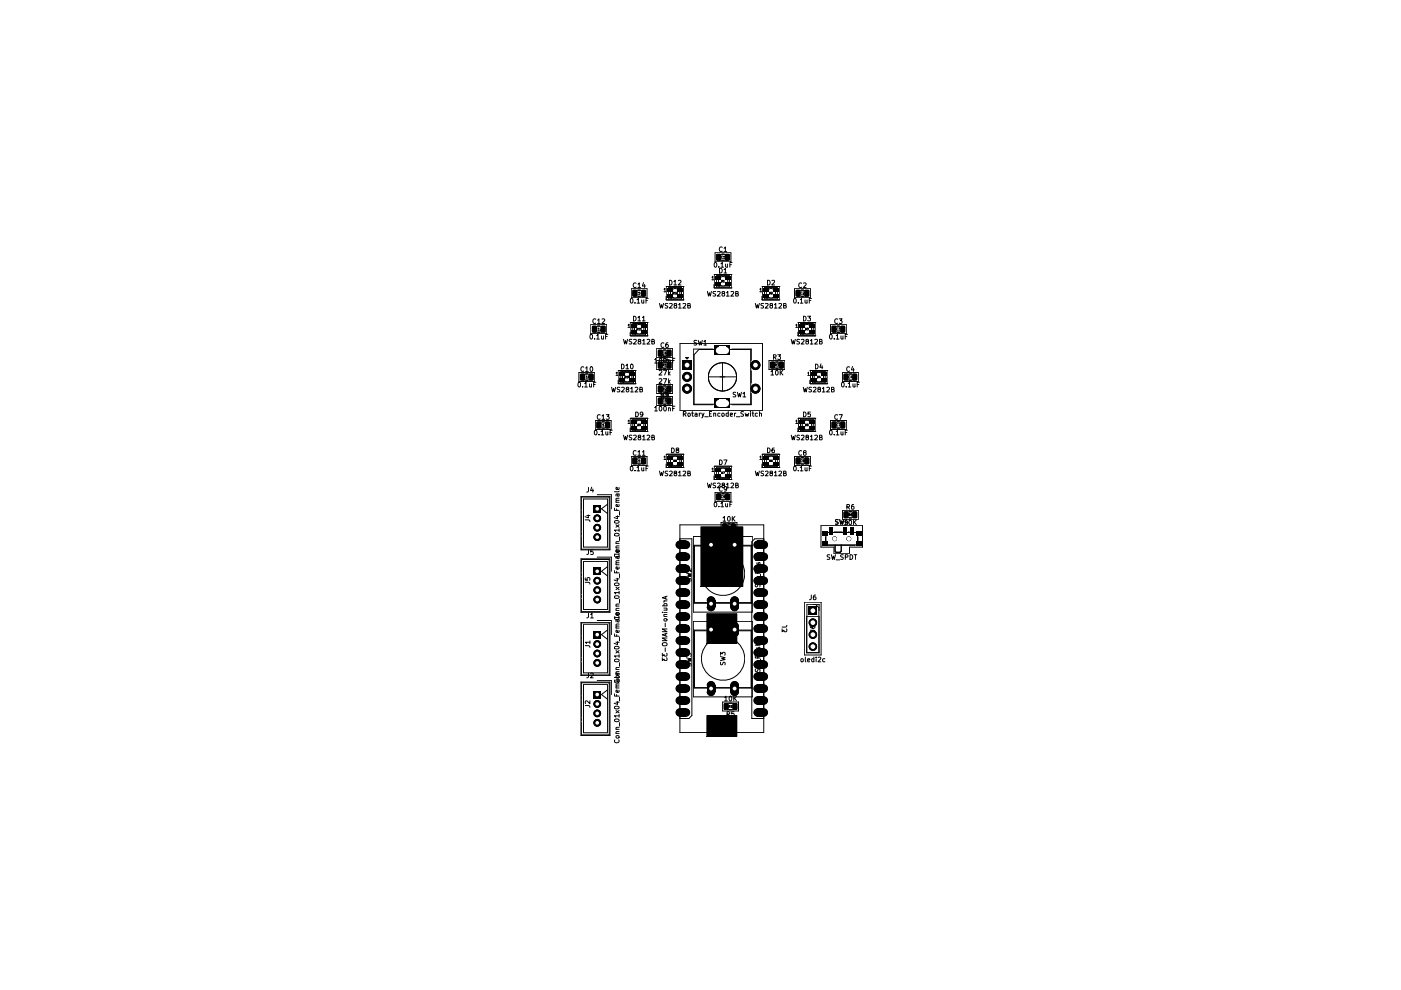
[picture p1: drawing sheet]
<svg xmlns="http://www.w3.org/2000/svg" width="297mm" height="210mm" viewBox="0 0 297 210" stroke-linecap="round" stroke-linejoin="round" font-family="sans-serif">
<g fill="#000">
<path d="M151.7 58.6h1.1v.7h-1.1zM151.7 59.9h1.1v.7h-1.1zM151.8 58.7h1v.6h-1zM151.8 60h1v.6h-1zM151.9 53.9h.9v1.2l-.1 .1h-.8zM151.9 53.8h.8l.2 .1-.1 1.4-.9-.1zM153.7 58.6h1.1v.7h-1.1zM153.7 59.9h1.1v.7h-1.1zM153.8 58.7h1v.6h-1zM153.8 60h1v.6h-1zM153.8 53.9h.9v1.2l-.1 .1h-.8zM153.8 53.8h.7l.2 .1v1.4l-1-.1v-1.2z"/>
<path d="M123 79.4h.9v1.2l-.9-.1zM123.1 79.2h.7l.2 .1v1.2l-.1 .2h-.7l-.2-.1-.1-1.1zM124.9 79.4h.9v1.2l-.9-.1zM124.9 79.2l.9 .1 .1 1.2-.1 .2-.9-.1-.1-1.2zM125.6 69.1l.9 .1v1.1l-.1 .2-.8-.1zM125.5 69.1l.8-.1 .2 .2 .1 1.1-.2 .2h-.7l-.2-.1zM127.5 69.1l.8 .1 .1 1-.2 .3-.8-.1zM127.4 69.1h1v1.2l-.1 .2-.9-.1zM131.4 79h1.1v.7h-1.1zM131.5 79h1v.6h-1zM133.4 79h1.1v.7h-1.1zM133.5 79h1v.6h-1z"/>
<path d="M134 68.8h1.1v.7h-1.1zM134 70.1h1.1v.7h-1.1zM134 70.1h1v.6h-1zM134 68.8h1v.6h-1zM134.1 61.6h.9l.1 1.1-.2 .1h-.8zM134.1 61.5l.8-.1 .2 .1-.1 1.4-.9-.1zM136 68.8h1.1v.7h-1.1zM136 70.1h1.1v.7h-1.1zM136 68.8h1v.6h-1zM136 70.1h1v.6h-1zM136 61.6h.9v1.1l-.1 .1h-.8zM136 61.5l.7-.1 .2 .1v1.4l-1-.1v-1.1z"/>
<path d="M139.5 74.3h.9v1.2h-.9zM139.5 76.8h.9v1.2h-.9zM139.6 74.2l.7-.1 .2 .1v1.2l-.1 .2h-.7l-.2-.1-.1-1.1zM139.5 76.8l.8-.1 .2 .1v1.1l-.1 .2-.7 .1-.2-.2zM141.6 62.5h1.1v.7h-1.1zM141.6 61.2h1.1v.7h-1.1zM141.6 61.2h1v.6h-1zM141.6 62.5h1v.6h-1zM141.4 74.3h.9v1.2h-.9zM141.4 76.8h.9v1.2h-.9zM141.4 76.8h.9l.1 1.1-.1 .2h-.9zM141.4 74.2h.9l.1 1.2-.1 .2-.9-.1-.1-1.2z"/>
<path d="M143.6 62.5h1.1v.7h-1.1zM143.6 61.2h1.1v.7h-1.1zM143.6 62.5h1v.6h-1zM143.6 61.2h1v.6h-1zM144.6 76.4h2.1v2.1h-2.1zM144.7 76.4h2v2h-2zM151.5 73.3h3.3v2.1h-3.3zM151.6 73.3h3.2v2h-3.2zM161.9 61.2h1.1v.7h-1.1zM161.9 62.5h1.1v.7h-1.1zM162 61.2h.9v.6h-.9zM162 62.5h.9v.6h-.9z"/>
<path d="M163.9 62.5h1.1v.7h-1.1zM163.9 61.2h1.1v.7h-1.1zM164 61.2h.9v.6h-.9zM164 62.5h.9v.6h-.9zM163.4 76.8h.8l.1 1.1-.2 .2-.7-.1zM163.3 76.7h.8l.2 .1-.1 1.3-.9-.1zM165.2 76.8h.9v1.1l-.1 .2-.8-.1zM165.2 76.8l.2-.1 .8 .1-.1 1.3-.9-.1zM168.7 61.6h.9v1.2h-.9zM168.8 61.5l.7-.1 .2 .1v1.2l-.1 .2h-.7l-.2-.1v-1.1zM169.5 68.8h1.1v.7h-1.1zM169.5 70.1h1.1v.7h-1.1z"/>
<path d="M169.6 68.8h1v.6h-1zM169.6 70.1h1v.6h-1zM170.6 61.6h.9v1.2h-.9zM170.7 61.5h.9v1.2l-.1 .2-.9-.1-.1-1.2zM171.5 68.8h1.1v.7h-1.1zM171.5 70.1h1.1v.7h-1.1zM171.6 68.8h1v.6h-1zM171.6 70.1h1v.6h-1zM172.1 79h1.1v.7h-1.1zM172.1 79h1v.6h-1zM174.1 79h1.1v.7h-1.1zM174.1 79h1v.6h-1z"/>
<path d="M176.4 69.1l.9 .1v1.1l-.1 .2-.8-.1zM176.3 69.1l.8-.1 .2 .2 .1 1.1-.2 .2h-.7l-.2-.1zM178.3 69.1l.8 .1 .1 1-.2 .3-.8-.1zM178.2 69.1h1v1.2l-.1 .2-.9-.1zM178.9 79.4h.9v1.2l-.9-.1zM178.9 79.3l.7-.1 .2 .1 .1 1.2-.1 .2h-.8l-.2-.1zM180.8 79.3l.9 .1v1l-.1 .2-.8-.1zM180.8 79.2l.9 .1 .1 1.2-.2 .2-.9-.1v-1.2zM126.5 89.5h.9v1.1l-.1 .2-.8-.1zM126.5 89.4h.8l.2 .1-.1 1.3-.9-.1zM128.4 89.5h.9v1.1l-.1 .2-.8-.1zM128.3 89.5l.2-.1 .8 .1v1.3l-1-.1z"/>
<path d="M131.4 80.2h1.1v.8h-1.1zM131.5 80.3h1v.6h-1zM133.4 80.2h1.1v.8h-1.1zM133.5 80.3h1v.6h-1zM134 90.4h1.1v.7h-1.1zM134 89.1h1.1v.7h-1.1zM134 90.5h1v.6h-1zM134 89.2h1v.6h-1zM134.1 97.1h.9l.1 1.1-.2 .2-.8-.1zM134.1 97.1l.8-.1 .2 .1-.1 1.3h-.9zM136 90.4h1.1v.7h-1.1zM136 89.1h1.1v.7h-1.1z"/>
<path d="M136 89.2h1v.6h-1zM136 90.5h1v.6h-1zM136 97.1h.9v1.1l-.1 .2-.8-.1zM135.9 97.1l.3-.1 .7 .1v1.3h-1zM139.5 81.8l.8-.1 .2 .2v1.1l-.1 .2h-.7l-.2-.1zM139.6 81.8l.8 .1 .1 1.1-.2 .2-.8-.1zM139.5 84.4h.9v1.3l-.9-.1zM139.5 84.4l.8-.1 .2 .1v1.2l-.1 .1-.7 .1-.2-.2zM141.4 81.8h.9l.1 1.2-.1 .2-.9-.1zM141.6 98h1.1v.7h-1.1zM141.6 96.7h1.1v.7h-1.1zM141.5 81.8l.8 .1 .1 1-.2 .3-.8-.1z"/>
<path d="M141.6 98.1h1v.6h-1zM141.6 96.8h1v.6h-1zM141.4 84.4h.9v1.3l-.9-.1zM141.4 84.4h.9l.1 1.2-.1 .1h-.9zM143.6 98h1.1v.7h-1.1zM143.6 96.7h1.1v.7h-1.1zM143.6 98.1h1v.6h-1zM143.6 96.8h1v.6h-1zM151.5 84.5h3.3v2.1h-3.3zM151.6 84.5h3.2v2h-3.2zM151.7 99.3h1.1v.7h-1.1zM151.8 99.3h1v.6h-1z"/>
<path d="M153.7 99.3h1.1v.7h-1.1zM153.8 99.3h1v.6h-1zM161.9 96.7h1.1v.7h-1.1zM161.9 98h1.1v.7h-1.1zM162 96.8h.9v.6h-.9zM162 98.1h.9v.6h-.9zM163.9 96.7h1.1v.7h-1.1zM163.9 98h1.1v.7h-1.1zM164 96.8h.9v.6h-.9zM164 98.1h.9v.6h-.9zM168.7 97.1h.9v1.3l-.9-.1zM168.7 97.1l.8-.1 .2 .1v1.2l-.1 .1-.7 .1-.2-.2z"/>
<path d="M169.5 89.1h1.1v.7h-1.1zM169.5 90.4h1.1v.7h-1.1zM169.6 89.2h1v.6h-1zM169.6 90.5h1v.6h-1zM170.6 97.1h.9v1.3l-.9-.1zM170.6 97.1h1v1.2l-.1 .1h-.9zM171.5 89.1h1.1v.7h-1.1zM171.5 90.4h1.1v.7h-1.1zM171.6 89.2h1v.6h-1zM171.6 90.5h1v.6h-1zM172.1 80.2h1.1v.8h-1.1zM172.1 80.3h1v.6h-1z"/>
<path d="M174.1 80.2h1.1v.8h-1.1zM174.1 80.3h1v.6h-1zM176.4 89.5h.9l-.1 1.2h-.8zM176.3 89.5l.8-.1 .2 .1 .1 1.1-.2 .2-.7 .1-.2-.2zM178.2 89.5h.9v1.2h-.9zM178.2 89.5h1v1.1l-.1 .2h-.9zM125.8 107.1h1.6v1.6h-1.6zM125.9 107.1h1.5v1.5h-1.5zM144.1 119.7h1.3v1.8h-1.3zM143.5 117.4l.6-.3v1.8a.9 .9 0 0 1-.8-.5 .9 .9 0 0 1 .2-1zM144.1 117.1h1.3v1.8h-1.3zM143.5 114.9l.6-.3v1.8a.9 .9 0 0 1-.8-.5 .9 .9 0 0 1 .2-1z"/>
<path d="M144.1 114.6h1.3v1.8h-1.3zM144.1 119.7h1.3v1.7h-1.3zM143.5 117.4l.6-.2v1.7a.85 .85 0 0 1-.8-.5 .85 .85 0 0 1 .2-1zM144.1 117.2h1.3v1.7h-1.3zM143.5 114.9l.6-.2v1.7a.85 .85 0 0 1-.8-.6 .85 .85 0 0 1 .2-.9zM144.1 114.7h1.3v1.7h-1.3zM145.4 117.1a.9 .9 0 0 1 .9 .9 .9 .9 0 0 1-.9 .9zM145.4 114.6a.9 .9 0 0 1 .9 .9 .9 .9 0 0 1-.9 .9zM145.4 117.2a.85 .85 0 0 1 .9 .8 .85 .85 0 0 1-.9 .9zM145.4 114.7a.85 .85 0 0 1 .9 .8 .85 .85 0 0 1-.9 .9zM149.8 114.9h1.9v1.3h-1.9zM149.9 114.9h1.7v1.3h-1.7z"/>
<path d="M149.8 116.2h1.9a.91 .91 0 0 1-.9 .9 .91 .91 0 0 1-1-.9zM150.1 114.2a.91 .91 0 0 1 1-.2 .91 .91 0 0 1 .6 .9h-1.9zM149.9 116.2h1.7a.86 .86 0 0 1-.8 .8 .86 .86 0 0 1-.9-.8zM150.1 114.2a.86 .86 0 0 1 1-.1 .86 .86 0 0 1 .5 .8h-1.7zM151.7 100.6h1.1v.7h-1.1zM151.8 100.6h1v.6h-1zM151.9 104.7h.9v1.2l-.1 .1h-.8zM151.9 104.7l.8-.1 .2 .1-.1 1.4-.9-.1zM153.2 111l.7-.1 .2 .2-.1 1.3-.9-.1zM153.2 111.1h.9v1.1l-.1 .2-.8-.1zM153.7 100.6h1.1v.7h-1.1zM153.8 100.6h1v.6h-1z"/>
<path d="M153.8 104.7h.9v1.2l-.1 .1h-.8zM153.7 104.7l.2-.1 .8 .1v1.4l-1-.1zM154.8 114.9h1.9v1.3h-1.9zM154.9 114.9h1.7v1.3h-1.7zM155.1 111l.7-.1 .2 .2-.1 1.3-.9-.1v-1.1zM155.1 111.1h.8l.1 1.1-.1 .2-.8-.1zM154.8 116.2h1.9a.91 .91 0 0 1-.9 .9 .91 .91 0 0 1-1-.9zM155.1 114.2a.91 .91 0 0 1 1-.2 .91 .91 0 0 1 .6 .9h-1.9zM154.9 116.2h1.7a.86 .86 0 0 1-.8 .8 .86 .86 0 0 1-.9-.8zM155.1 114.2a.86 .86 0 0 1 1-.1 .86 .86 0 0 1 .5 .8h-1.7zM160 117.4l.6-.3v1.8a.9 .9 0 0 1-.8-.5 .9 .9 0 0 1 .2-1zM160 114.9l.6-.3v1.8a.9 .9 0 0 1-.8-.5 .9 .9 0 0 1 .2-1z"/>
<path d="M160 117.4l.6-.2v1.7a.85 .85 0 0 1-.7-.5 .85 .85 0 0 1 .1-1zM160 114.9l.6-.2v1.7a.85 .85 0 0 1-.7-.6 .85 .85 0 0 1 .1-.9zM161.9 117.1a.9 .9 0 0 1 .9 .9 .9 .9 0 0 1-.9 .9zM160.6 117.1h1.3v1.8h-1.3zM161.9 114.6a.9 .9 0 0 1 .9 .9 .9 .9 0 0 1-.9 .9zM160.6 114.6h1.3v1.8h-1.3zM161.9 117.2a.85 .85 0 0 1 .9 .8 .85 .85 0 0 1-.9 .9zM160.6 117.2h1.3v1.7h-1.3zM161.9 114.7a.85 .85 0 0 1 .9 .8 .85 .85 0 0 1-.9 .9zM160.6 114.7h1.3v1.7h-1.3zM174.3 114.9h1.1v.9h-1.1zM174.3 112.7h1.1v.9h-1.1z"/>
<path d="M174.3 114.9h1v.8h-1zM174.3 112.7h1v.8h-1zM175.8 111.7h.8v1.6h-.8zM175.9 111.7h.7v1.5h-.7zM178.8 111.7h.8v1.6h-.8zM178.9 111.7h.7v1.5h-.7zM178.9 108.6h.9v1.2l-.9-.1zM178.9 108.5l.7-.1 .2 .1 .1 1.2-.1 .2h-.8l-.2-.1zM180.3 111.7h.8v1.6h-.8zM180.4 111.7h.7v1.5h-.7zM180.8 108.5l.9 .1v1l-.1 .2-.8-.1zM180.7 108.5h1l.1 1.2-.2 .2-.9-.1z"/>
<path d="M181.6 114.9h1.1v.9h-1.1zM181.6 112.7h1.1v.9h-1.1zM181.6 114.9h1v.8h-1zM181.6 112.7h1v.8h-1zM125.8 133.7h1.6v1.7h-1.6zM125.8 120.3h1.6v1.6h-1.6zM125.9 133.8h1.5v1.5h-1.5zM125.9 120.4h1.5v1.5h-1.5zM143.5 135.2l.6-.3v1.8a.9 .9 0 0 1-.8-.5 .9 .9 0 0 1 .2-1zM144.1 134.9h1.3v1.8h-1.3zM143.5 137.7l.6-.2v1.8a.9 .9 0 0 1-.8-.6 .9 .9 0 0 1 .2-1zM144.1 137.5h1.3v1.8h-1.3z"/>
<path d="M143.5 127.6l.6-.3v1.8a.9 .9 0 0 1-.8-.5 .9 .9 0 0 1 .2-1zM144.1 127.3h1.3v1.8h-1.3zM143.5 130.1l.6-.3v1.8a.9 .9 0 0 1-.8-.5 .9 .9 0 0 1 .2-1zM144.1 129.8h1.3v1.8h-1.3zM143.5 132.6l.6-.2v1.8a.9 .9 0 0 1-.8-.6 .9 .9 0 0 1 .2-1zM144.1 132.4h1.3v1.8h-1.3zM143.5 119.9l.6-.2v1.8a.9 .9 0 0 1-.8-.6 .9 .9 0 0 1 .2-1zM143.5 122.5l.6-.3v1.8a.9 .9 0 0 1-.8-.5 .9 .9 0 0 1 .2-1zM144.1 122.2h1.3v1.8h-1.3zM143.5 125l.6-.2v1.8a.9 .9 0 0 1-.8-.6 .9 .9 0 0 1 .2-1zM144.1 124.8h1.3v1.8h-1.3zM143.5 135.2l.6-.2v1.7a.85 .85 0 0 1-.8-.5 .85 .85 0 0 1 .2-1z"/>
<path d="M144.1 135h1.3v1.7h-1.3zM143.5 137.8l.6-.3v1.7a.85 .85 0 0 1-.8-.5 .85 .85 0 0 1 .2-.9zM144.1 137.5h1.3v1.7h-1.3zM143.5 125.1l.6-.3v1.7a.85 .85 0 0 1-.8-.5 .85 .85 0 0 1 .2-.9zM144.1 124.8h1.3v1.7h-1.3zM143.5 120l.6-.3v1.7a.85 .85 0 0 1-.8-.5 .85 .85 0 0 1 .2-.9zM143.5 122.5l.6-.2v1.7a.85 .85 0 0 1-.8-.5 .85 .85 0 0 1 .2-1zM144.1 122.3h1.3v1.7h-1.3zM143.5 127.6l.6-.2v1.7a.85 .85 0 0 1-.8-.6 .85 .85 0 0 1 .2-.9zM144.1 127.4h1.3v1.7h-1.3zM143.5 130.1l.6-.2v1.7a.85 .85 0 0 1-.8-.5 .85 .85 0 0 1 .2-1zM144.1 129.9h1.3v1.7h-1.3z"/>
<path d="M143.5 132.7l.6-.3v1.7a.85 .85 0 0 1-.8-.5 .85 .85 0 0 1 .2-.9zM144.1 132.4h1.3v1.7h-1.3zM145.4 134.9a.9 .9 0 0 1 .9 .9 .9 .9 0 0 1-.9 .9zM145.4 137.5a.9 .9 0 0 1 .9 .9 .9 .9 0 0 1-.9 .9zM145.4 127.3a.9 .9 0 0 1 .9 .9 .9 .9 0 0 1-.9 .9zM145.4 129.8a.9 .9 0 0 1 .9 .9 .9 .9 0 0 1-.9 .9zM145.4 132.4a.9 .9 0 0 1 .9 .9 .9 .9 0 0 1-.9 .9zM145.4 119.7a.9 .9 0 0 1 .9 .9 .9 .9 0 0 1-.9 .9zM145.4 122.2a.9 .9 0 0 1 .9 .9 .9 .9 0 0 1-.9 .9zM145.4 124.8a.9 .9 0 0 1 .9 .9 .9 .9 0 0 1-.9 .9zM145.4 135a.85 .85 0 0 1 .9 .8 .85 .85 0 0 1-.9 .9zM145.4 137.5a.85 .85 0 0 1 .9 .9 .85 .85 0 0 1-.9 .8z"/>
<path d="M145.4 124.8a.85 .85 0 0 1 .9 .9 .85 .85 0 0 1-.9 .8zM145.4 119.7a.85 .85 0 0 1 .9 .9 .85 .85 0 0 1-.9 .8zM145.4 122.3a.85 .85 0 0 1 .9 .8 .85 .85 0 0 1-.9 .9zM145.4 127.4a.85 .85 0 0 1 .9 .8 .85 .85 0 0 1-.9 .9zM145.4 129.9a.85 .85 0 0 1 .9 .8 .85 .85 0 0 1-.9 .9zM145.4 132.4a.85 .85 0 0 1 .9 .9 .85 .85 0 0 1-.9 .8zM148.6 111.7h8.9v12.7h-8.9zM149.8 132.8h1.9v1.3h-1.9zM149.8 127.3h1.9v1.4h-1.9zM149.9 130.1h6.3v6.4h-6.3zM149.9 127.3h1.7v1.4h-1.7zM149.9 132.8h1.7v1.3h-1.7z"/>
<path d="M149.8 134.1h1.9a.91 .91 0 0 1-.9 1 .91 .91 0 0 1-1-1zM150.1 132.2a.91 .91 0 0 1 1-.2 .91 .91 0 0 1 .6 .8h-1.9zM149.8 128.7h1.9a.91 .91 0 0 1-.9 .9 .91 .91 0 0 1-1-.9zM150.1 126.7a.91 .91 0 0 1 1-.2 .91 .91 0 0 1 .6 .8h-1.9zM149.9 128.7h1.7a.86 .86 0 0 1-.8 .8 .86 .86 0 0 1-.9-.8zM150.1 126.7a.86 .86 0 0 1 1-.1 .86 .86 0 0 1 .5 .7h-1.7zM149.9 134.1h1.7a.86 .86 0 0 1-.8 .9 .86 .86 0 0 1-.9-.9zM150.1 132.2a.86 .86 0 0 1 1-.2 .86 .86 0 0 1 .5 .8h-1.7zM154.8 132.8h1.9v1.3h-1.9zM154.8 127.3h1.9v1.4h-1.9zM154.9 127.3h1.7v1.4h-1.7zM154.9 132.8h1.7v1.3h-1.7z"/>
<path d="M154.8 134.1h1.9a.91 .91 0 0 1-.9 1 .91 .91 0 0 1-1-1zM155.1 132.2a.91 .91 0 0 1 1-.2 .91 .91 0 0 1 .6 .8h-1.9zM154.8 128.7h1.9a.91 .91 0 0 1-.9 .9 .91 .91 0 0 1-1-.9zM155.1 126.7a.91 .91 0 0 1 1-.2 .91 .91 0 0 1 .6 .8h-1.9zM154.9 128.7h1.7a.86 .86 0 0 1-.8 .8 .86 .86 0 0 1-.9-.8zM155.1 126.7a.86 .86 0 0 1 1-.1 .86 .86 0 0 1 .5 .7h-1.7zM154.9 134.1h1.7a.86 .86 0 0 1-.8 .9 .86 .86 0 0 1-.9-.9zM155.1 132.2a.86 .86 0 0 1 1-.2 .86 .86 0 0 1 .5 .8h-1.7zM160 137.7l.6-.2v1.8a.9 .9 0 0 1-.8-.6 .9 .9 0 0 1 .2-1zM160 135.2l.6-.3v1.8a.9 .9 0 0 1-.8-.5 .9 .9 0 0 1 .2-1zM160 132.6l.6-.2v1.8a.9 .9 0 0 1-.8-.6 .9 .9 0 0 1 .2-1zM160 130.1l.6-.3v1.8a.9 .9 0 0 1-.8-.5 .9 .9 0 0 1 .2-1z"/>
<path d="M160 127.6l.6-.3v1.8a.9 .9 0 0 1-.8-.5 .9 .9 0 0 1 .2-1zM160 125l.6-.2v1.8a.9 .9 0 0 1-.8-.6 .9 .9 0 0 1 .2-1zM160 122.5l.6-.3v1.8a.9 .9 0 0 1-.8-.5 .9 .9 0 0 1 .2-1zM160 119.9l.6-.2v1.8a.9 .9 0 0 1-.8-.6 .9 .9 0 0 1 .2-1zM160 137.8l.6-.3v1.7a.85 .85 0 0 1-.7-.5 .85 .85 0 0 1 .1-.9zM160 135.2l.6-.2v1.7a.85 .85 0 0 1-.7-.5 .85 .85 0 0 1 .1-1zM160 132.7l.6-.3v1.7a.85 .85 0 0 1-.7-.5 .85 .85 0 0 1 .1-.9zM160 130.1l.6-.2v1.7a.85 .85 0 0 1-.7-.5 .85 .85 0 0 1 .1-1zM160 127.6l.6-.2v1.7a.85 .85 0 0 1-.7-.6 .85 .85 0 0 1 .1-.9zM160 125.1l.6-.3v1.7a.85 .85 0 0 1-.7-.5 .85 .85 0 0 1 .1-.9zM160 122.5l.6-.2v1.7a.85 .85 0 0 1-.7-.5 .85 .85 0 0 1 .1-1zM160 120l.6-.3v1.7a.85 .85 0 0 1-.7-.5 .85 .85 0 0 1 .1-.9z"/>
<path d="M161.9 137.5a.9 .9 0 0 1 .9 .9 .9 .9 0 0 1-.9 .9zM160.6 137.5h1.3v1.8h-1.3zM161.9 134.9a.9 .9 0 0 1 .9 .9 .9 .9 0 0 1-.9 .9zM160.6 134.9h1.3v1.8h-1.3zM161.9 132.4a.9 .9 0 0 1 .9 .9 .9 .9 0 0 1-.9 .9zM160.6 132.4h1.3v1.8h-1.3zM161.9 129.8a.9 .9 0 0 1 .9 .9 .9 .9 0 0 1-.9 .9zM160.6 129.8h1.3v1.8h-1.3zM161.9 127.3a.9 .9 0 0 1 .9 .9 .9 .9 0 0 1-.9 .9zM160.6 127.3h1.3v1.8h-1.3zM161.9 124.8a.9 .9 0 0 1 .9 .9 .9 .9 0 0 1-.9 .9zM160.6 124.8h1.3v1.8h-1.3z"/>
<path d="M161.9 122.2a.9 .9 0 0 1 .9 .9 .9 .9 0 0 1-.9 .9zM160.6 122.2h1.3v1.8h-1.3zM161.9 119.7a.9 .9 0 0 1 .9 .9 .9 .9 0 0 1-.9 .9zM160.6 119.7h1.3v1.8h-1.3zM161.9 137.5a.85 .85 0 0 1 .9 .9 .85 .85 0 0 1-.9 .8zM160.6 137.5h1.3v1.7h-1.3zM161.9 135a.85 .85 0 0 1 .9 .8 .85 .85 0 0 1-.9 .9zM160.6 135h1.3v1.7h-1.3zM161.9 132.4a.85 .85 0 0 1 .9 .9 .85 .85 0 0 1-.9 .8zM160.6 132.4h1.3v1.7h-1.3zM161.9 129.9a.85 .85 0 0 1 .9 .8 .85 .85 0 0 1-.9 .9zM160.6 129.9h1.3v1.7h-1.3z"/>
<path d="M161.9 127.4a.85 .85 0 0 1 .9 .8 .85 .85 0 0 1-.9 .9zM160.6 127.4h1.3v1.7h-1.3zM161.9 124.8a.85 .85 0 0 1 .9 .9 .85 .85 0 0 1-.9 .8zM160.6 124.8h1.3v1.7h-1.3zM161.9 122.3a.85 .85 0 0 1 .9 .8 .85 .85 0 0 1-.9 .9zM160.6 122.3h1.3v1.7h-1.3zM161.9 119.7a.85 .85 0 0 1 .9 .9 .85 .85 0 0 1-.9 .8zM160.6 119.7h1.3v1.7h-1.3zM171.4 128.6h1.8v1.8h-1.8zM171.5 128.6h1.7v1.7h-1.7zM171.7 131.4a.9 .9 0 0 1 1-.2 .9 .9 0 0 1 .5 .8h-1.8zM171.4 132h1.8a.9 .9 0 0 1-.9 .9 .9 .9 0 0 1-.9-.9z"/>
<path d="M171.7 133.9a.9 .9 0 0 1 1-.2 .9 .9 0 0 1 .5 .9h-1.8zM171.4 134.6h1.8a.9 .9 0 0 1-.9 .9 .9 .9 0 0 1-.9-.9zM171.7 136.5a.9 .9 0 0 1 1-.2 .9 .9 0 0 1 .5 .8h-1.8zM171.4 137.1h1.8a.9 .9 0 0 1-.9 .9 .9 .9 0 0 1-.9-.9zM171.7 131.4a.85 .85 0 0 1 1-.2 .85 .85 0 0 1 .5 .8h-1.7zM171.5 132h1.7a.85 .85 0 0 1-.9 .9 .85 .85 0 0 1-.8-.9zM171.7 134a.85 .85 0 0 1 1-.2 .85 .85 0 0 1 .5 .8h-1.7zM171.5 134.6h1.7a.85 .85 0 0 1-.9 .8 .85 .85 0 0 1-.8-.8zM171.7 136.5a.85 .85 0 0 1 1-.2 .85 .85 0 0 1 .5 .8h-1.7zM171.5 137.1h1.7a.85 .85 0 0 1-.9 .8 .85 .85 0 0 1-.8-.8zM125.8 146.4h1.6v1.7h-1.6zM125.9 146.5h1.5v1.5h-1.5z"/>
<path d="M143.5 145.3l.6-.2v1.8a.9 .9 0 0 1-.8-.6 .9 .9 0 0 1 .2-1zM144.1 145.1h1.3v1.8h-1.3zM143.5 140.3l.6-.3v1.8a.9 .9 0 0 1-.8-.5 .9 .9 0 0 1 .2-1zM144.1 140h1.3v1.8h-1.3zM143.5 150.4l.6-.2v1.8a.9 .9 0 0 1-.8-.6 .9 .9 0 0 1 .2-1zM144.1 150.2h1.3v1.8h-1.3zM143.5 142.8l.6-.3v1.8a.9 .9 0 0 1-.8-.5 .9 .9 0 0 1 .2-1zM144.1 142.5h1.3v1.8h-1.3zM143.5 147.9l.6-.3v1.8a.9 .9 0 0 1-.8-.5 .9 .9 0 0 1 .2-1zM144.1 147.6h1.3v1.8h-1.3zM143.5 145.4l.6-.3v1.7a.85 .85 0 0 1-.8-.5 .85 .85 0 0 1 .2-.9zM144.1 145.1h1.3v1.7h-1.3z"/>
<path d="M143.5 140.3l.6-.2v1.7a.85 .85 0 0 1-.8-.6 .85 .85 0 0 1 .2-.9zM144.1 140.1h1.3v1.7h-1.3zM143.5 142.8l.6-.2v1.7a.85 .85 0 0 1-.8-.5 .85 .85 0 0 1 .2-1zM144.1 142.6h1.3v1.7h-1.3zM143.5 150.5l.6-.3v1.7a.85 .85 0 0 1-.8-.5 .85 .85 0 0 1 .2-.9zM144.1 150.2h1.3v1.7h-1.3zM143.5 147.9l.6-.2v1.7a.85 .85 0 0 1-.8-.5 .85 .85 0 0 1 .2-1zM144.1 147.7h1.3v1.7h-1.3zM145.4 145.1a.9 .9 0 0 1 .9 .9 .9 .9 0 0 1-.9 .9zM145.4 140a.9 .9 0 0 1 .9 .9 .9 .9 0 0 1-.9 .9zM145.4 150.2a.9 .9 0 0 1 .9 .9 .9 .9 0 0 1-.9 .9zM145.4 142.5a.9 .9 0 0 1 .9 .9 .9 .9 0 0 1-.9 .9z"/>
<path d="M145.4 147.6a.9 .9 0 0 1 .9 .9 .9 .9 0 0 1-.9 .9zM145.4 145.1a.85 .85 0 0 1 .9 .9 .85 .85 0 0 1-.9 .8zM145.4 140.1a.85 .85 0 0 1 .9 .8 .85 .85 0 0 1-.9 .9zM145.4 142.6a.85 .85 0 0 1 .9 .8 .85 .85 0 0 1-.9 .9zM145.4 150.2a.85 .85 0 0 1 .9 .9 .85 .85 0 0 1-.9 .8zM145.4 147.7a.85 .85 0 0 1 .9 .8 .85 .85 0 0 1-.9 .9zM149.8 145.3h1.9v1.4h-1.9zM149.9 151.7h6.3v4.5h-6.3zM149.9 145.3h1.7v1.4h-1.7zM149.8 146.7h1.9a.91 .91 0 0 1-.9 .9 .91 .91 0 0 1-1-.9zM150.1 144.7a.91 .91 0 0 1 1-.2 .91 .91 0 0 1 .6 .8h-1.9zM149.9 146.7h1.7a.86 .86 0 0 1-.8 .8 .86 .86 0 0 1-.9-.8z"/>
<path d="M150.1 144.7a.86 .86 0 0 1 1-.2 .86 .86 0 0 1 .5 .8h-1.7zM153.5 149.2l.7-.2 .2 .2 .1 1.1-.1 .2h-.8l-.2-.1zM153.6 149.2h.8v1.1l-.1 .2-.8-.1zM154.8 145.3h1.9v1.4h-1.9zM154.9 145.3h1.7v1.4h-1.7zM155.3 149.2h1l.1 1.1-.2 .2h-.9zM155.4 149.2h.9v1.1l-.1 .2-.8-.1zM154.8 146.7h1.9a.91 .91 0 0 1-.9 .9 .91 .91 0 0 1-1-.9zM155.1 144.7a.91 .91 0 0 1 1-.2 .91 .91 0 0 1 .6 .8h-1.9zM154.9 146.7h1.7a.86 .86 0 0 1-.8 .8 .86 .86 0 0 1-.9-.8zM155.1 144.7a.86 .86 0 0 1 1-.2 .86 .86 0 0 1 .5 .8h-1.7zM160 150.4l.6-.2v1.8a.9 .9 0 0 1-.8-.6 .9 .9 0 0 1 .2-1z"/>
<path d="M160 147.9l.6-.3v1.8a.9 .9 0 0 1-.8-.5 .9 .9 0 0 1 .2-1zM160 145.3l.6-.2v1.8a.9 .9 0 0 1-.8-.6 .9 .9 0 0 1 .2-1zM160 142.8l.6-.3v1.8a.9 .9 0 0 1-.8-.5 .9 .9 0 0 1 .2-1zM160 140.3l.6-.3v1.8a.9 .9 0 0 1-.8-.5 .9 .9 0 0 1 .2-1zM160 150.5l.6-.3v1.7a.85 .85 0 0 1-.7-.5 .85 .85 0 0 1 .1-.9zM160 147.9l.6-.2v1.7a.85 .85 0 0 1-.7-.5 .85 .85 0 0 1 .1-1zM160 145.4l.6-.3v1.7a.85 .85 0 0 1-.7-.5 .85 .85 0 0 1 .1-.9zM160 142.8l.6-.2v1.7a.85 .85 0 0 1-.7-.5 .85 .85 0 0 1 .1-1zM160 140.3l.6-.2v1.7a.85 .85 0 0 1-.7-.6 .85 .85 0 0 1 .1-.9zM161.9 150.2a.9 .9 0 0 1 .9 .9 .9 .9 0 0 1-.9 .9zM160.6 150.2h1.3v1.8h-1.3zM161.9 147.6a.9 .9 0 0 1 .9 .9 .9 .9 0 0 1-.9 .9z"/>
<path d="M160.6 147.6h1.3v1.8h-1.3zM161.9 145.1a.9 .9 0 0 1 .9 .9 .9 .9 0 0 1-.9 .9zM160.6 145.1h1.3v1.8h-1.3zM161.9 142.5a.9 .9 0 0 1 .9 .9 .9 .9 0 0 1-.9 .9zM160.6 142.5h1.3v1.8h-1.3zM161.9 140a.9 .9 0 0 1 .9 .9 .9 .9 0 0 1-.9 .9zM160.6 140h1.3v1.8h-1.3zM161.9 150.2a.85 .85 0 0 1 .9 .9 .85 .85 0 0 1-.9 .8zM160.6 150.2h1.3v1.7h-1.3zM161.9 147.7a.85 .85 0 0 1 .9 .8 .85 .85 0 0 1-.9 .9zM160.6 147.7h1.3v1.7h-1.3zM161.9 145.1a.85 .85 0 0 1 .9 .9 .85 .85 0 0 1-.9 .8z"/>
<path d="M160.6 145.1h1.3v1.7h-1.3zM161.9 142.6a.85 .85 0 0 1 .9 .8 .85 .85 0 0 1-.9 .9zM160.6 142.6h1.3v1.7h-1.3zM161.9 140.1a.85 .85 0 0 1 .9 .8 .85 .85 0 0 1-.9 .9zM160.6 140.1h1.3v1.7h-1.3z"/>
<circle cx="145.7" cy="79.9" r="1.05"/>
<circle cx="145.7" cy="79.9" r="1"/>
<circle cx="160.2" cy="77.4" r="1.05"/>
<circle cx="160.2" cy="77.4" r="1"/>
<circle cx="145.7" cy="82.4" r="1.05"/>
<circle cx="145.7" cy="82.4" r="1"/>
<circle cx="160.2" cy="82.4" r="1.05"/>
<circle cx="160.2" cy="82.4" r="1"/>
<circle cx="126.6" cy="109.9" r=".77"/>
<circle cx="126.6" cy="111.9" r=".77"/>
<circle cx="126.6" cy="113.9" r=".77"/>
<circle cx="126.6" cy="113.9" r=".82"/>
<circle cx="126.6" cy="109.9" r=".82"/>
<circle cx="126.6" cy="111.9" r=".82"/>
<circle cx="177" cy="114.2" r=".5"/>
<circle cx="177" cy="114.2" r=".46"/>
<circle cx="180" cy="114.2" r=".5"/>
<circle cx="180" cy="114.2" r=".46"/>
<circle cx="126.6" cy="123.1" r=".77"/>
<circle cx="126.6" cy="127.1" r=".77"/>
<circle cx="126.6" cy="125.1" r=".77"/>
<circle cx="126.6" cy="136.6" r=".77"/>
<circle cx="126.6" cy="138.6" r=".77"/>
<circle cx="126.6" cy="138.6" r=".82"/>
<circle cx="126.6" cy="123.1" r=".82"/>
<circle cx="126.6" cy="127.1" r=".82"/>
<circle cx="126.6" cy="125.1" r=".82"/>
<circle cx="126.6" cy="136.6" r=".82"/>
<circle cx="126.6" cy="149.3" r=".77"/>
<circle cx="126.6" cy="151.3" r=".77"/>
<circle cx="126.6" cy="140.6" r=".77"/>
<circle cx="126.6" cy="153.3" r=".77"/>
<circle cx="126.6" cy="140.6" r=".82"/>
<circle cx="126.6" cy="153.3" r=".82"/>
<circle cx="126.6" cy="151.3" r=".82"/>
<circle cx="126.6" cy="149.3" r=".82"/>
</g>
<g fill="none" stroke="#000" stroke-width=".21">
<path d="M136.4 59.9l-.2 .7h.6M141.9 59.4a.5 .5 0 0 1 .6 .5 .5 .5 0 0 1-.6 .5zM142.9 59.7l.3-.3v1M143.8 59.5l.4-.1 .2 .3-.6 .7h.6M150.9 58.8l.2-.2v.7M150.9 59.3h.5M151.4 58.2h3.8M151.5 55.7l.1-.1a.48 .48 0 0 1 .4 .6 .48 .48 0 0 1-.5 .4l-.1-.3zM151.5 58.2h3.5v2.9h-3.5zM151.6 53.6h3.4v1.9h-3.4zM151.9 58.4h2.7v2.4h-2.7zM152.3 53.9h2v1.2h-2z"/>
<path d="M152.4 56.6v.1M152.6 56.9a.5 .5 0 0 1 .5 .5 .5 .5 0 0 1-.5 .5zM152.8 55.9l.3-.3v1.1M152.8 56.7h.6M153 59.4l.2 .2-.1 .2zM153 53.8h.6M153 55.3h.6M153.1 52.5a.44 .44 0 0 0-.6 .4 .44 .44 0 0 0 .6 .4M153.2 54.3a.23 .23 0 0 0-.3 .2 .23 .23 0 0 0 .3 .2M153.4 59.5l.1-.1v.4M153.4 59.8h.2M153.4 54.4l.1-.1v.5"/>
<path d="M153.4 54.8h.3M153.5 52.6l.3-.2v1M153.5 57.2l.3-.3v1M153.5 53.4h.6M153.5 57.9h.6M153.8 56l.1 .6h.4M154.3 56v.7M154.7 56.1h.4M155.2 55.6h-.5v1.1M162.7 59.4a.5 .5 0 0 1 .6 .5 .5 .5 0 0 1-.6 .5zM163.7 59.5l.3-.1 .2 .3-.6 .7h.6M122.7 79h3.4v1.9h-3.4z"/>
<path d="M123.4 79.3h2v1.2h-2zM123.8 77.9a.44 .44 0 0 0-.7 .4 .44 .44 0 0 0 .7 .4M124.1 79.7a.23 .23 0 0 0-.3 .2 .23 .23 0 0 0 .3 .2M124.1 78l.3-.2v1M124.1 78.8h.6M124.1 79.2h.6M124.3 79.8l.1-.1v.5M124.8 79.7l.2 .2-.1 .3-.1-.1zM125.2 71l.1-.1a.49 .49 0 0 1 .4 .5 .49 .49 0 0 1-.5 .4l-.1-.3zM125.2 77.9l.1-.1a.49 .49 0 0 1 .4 .5 .49 .49 0 0 1-.4 .4l-.2-.3zM125.3 68.8h3.3v1.9h-3.3zM125.9 69.2h2v1.2h-2z"/>
<path d="M126.1 71.8v.1M126.3 67.7a.44 .44 0 0 0-.6 .4 .44 .44 0 0 0 .6 .4M126.5 71.2l.3-.3v1M126.5 71.9h.6M126.6 69.6v-.1a.23 .23 0 0 0-.3 .3 .23 .23 0 0 0 .3 .2M126.7 67.9l.3-.3v1M126.7 68.6h.6M126.7 70.5h.5M126.7 69.1h.5M126.8 69.7l.2-.2v.5M126.8 70h.3M127.3 69.6l.2-.1 .1 .2-.3 .3h.3"/>
<path d="M127.5 71.2v.6h.4M127.6 67.7l.4-.1 .2 .3-.6 .7h.6M127.9 71.2v.7M128.4 71.4h.3M128.9 70.9h-.5v1M130.6 79.1l.2-.2v.7M130.6 79.6h.4M131.1 78.5h3.8M131.2 78.5h3.5v2.9h-3.5zM131.6 78.8h2.7v2.4h-2.7zM131.8 77.2a.5 .5 0 0 1 .5 .5 .5 .5 0 0 1-.5 .5zM132.2 71.9l.2 1 .2-.7 .2 .7 .3-1"/>
<path d="M132.5 79.7l.2 .2-.1 .2zM132.7 77.5l.3-.3v1M132.7 78.2h.6M132.9 79.8l.1-.1v.4M133.2 68.9l.2-.2v.8M133.2 69.5h.4M133.6 68.4h3.8M133.6 70.4v.8h3.8M133.7 63.4l.2-.1a.48 .48 0 0 1 .3 .5 .48 .48 0 0 1-.4 .4l-.2-.3zM133.8 68.3h3.5v2.9h-3.5zM133.8 77.2h.1a.48 .48 0 0 1 .4 .5 .48 .48 0 0 1-.5 .5l-.1-.4zM133.8 61.2h3.4v1.9h-3.4z"/>
<path d="M134 72h-.6a.41 .41 0 0 0 .5 .6v.3h-.5M134.2 68.6h2.7v2.4h-2.7zM134.2 70.4l.6 .6M134.3 67a.5 .5 0 0 1 .6 .5 .5 .5 0 0 1-.6 .5zM134.3 72l.4-.1 .2 .3-.6 .7h.6M134.5 61.6h2v1.2h-2zM134.6 64.2v.1M134.9 60.1a.44 .44 0 0 0-.7 .4 .44 .44 0 0 0 .7 .4M135 69.6l.3 .1-.2 .3zM135.1 63.6l.2-.3v1M135.1 64.3h.5M135.2 61.9a.22 .22 0 0 0-.3 .2 .22 .22 0 0 0 .3 .2"/>
<path d="M135.3 60.3l.2-.3v1M135.3 67.3l.2-.3v1M135.3 61h.5M135.3 62.9h.5M135.3 61.5h.5M135.3 68h.5M135.4 62l.1-.1v.5M135.4 62.4h.3M135.4 69.7l.1-.1v.4M135.4 70h.2M135.5 72.4l-.2-.4h.5v.3l-.5 .3 .2 .3 .4-.2-.2-.3M135.8 69.7l.1-.1v.4"/>
<path d="M135.8 70h.2M136 61.9l-.1 .3h.3M136.1 63.6v.6h.4M136.1 62.1v.3M136.2 67.3l.3-.3v1M136.2 68h.6M136.2 72.2l.3-.3v1M136.2 72.9h.6M136.5 63.6v.7M136.7 60.3v.7M137 63.7h.3M137.2 72l.4-.1 .2 .3-.6 .7h.6"/>
<path d="M137.4 63.3h-.4v1M138.2 72.4l.5-.1v-.3l-.5-.1v1h.4l.2-.3-.3-.2M138.8 76.3l.3-.3v1M138.8 77h.6M139.2 73.9h3.4v1.9h-3.4zM139.8 78.6l.3-.1 .2 .3-.6 .7h.6M139.8 64.3l.3 1 .1-.7 .2 .7 .3-1M139.9 76.1l.1-.1a.48 .48 0 0 1 .4 .5 .48 .48 0 0 1-.5 .4l-.1-.3zM139.9 76.8h2v1.2h-2zM139.9 74.3h2v1.2h-2zM140.2 75.7h.5v-.4l-.5-.1v1M140.4 75.7l.4 .5"/>
<path d="M140.6 77.4h.2v-.2l-.2-.1v.5M140.7 78.5h.6l-.4 1M140.7 75.6h.5M140.7 78.1h.5M140.7 74.2h.5M140.7 76.7h.5M140.7 77.4l.1 .2M140.8 72.8a.44 .44 0 0 0-.7 .4 .44 .44 0 0 0 .7 .4M140.8 61.3l.2-.2v.8M140.8 61.9h.4M140.8 76.1l.1-.1a.48 .48 0 0 1 .4 .5 .48 .48 0 0 1-.4 .4l-.2-.3zM140.8 74.6a.22 .22 0 0 0-.3 .2 .22 .22 0 0 0 .3 .2"/>
<path d="M141 77.3l.2-.2v.5M141 77.6h.3M141.1 75.5l.3-.3v1M141.1 76.2h.6M141.2 60.8h3.8M141.2 62.8v.8h3.8M141.3 74.6l-.2 .1-.1 .3h.3v-.2l-.3 .1M141.4 60.7h3.5v2.9h-3.5zM141.6 64.4h-.5a.41 .41 0 0 0 .4 .5v.4h-.5M141.6 72.7l-.4 .2-.1 .6 .2 .2 .4-.1-.1-.5h-.3l-.2 .1M141.7 76.4l.4-.1v.7M141.7 76.3v.7"/>
<path d="M141.7 78.5v1M141.8 61h2.7v2.4h-2.7zM141.8 62.8l.6 .6M141.8 79.1l.3 .4M142 64.4l.3-.1 .2 .3-.6 .7h.6M142.1 78.8l-.4 .4M142.6 61.9l.3 .2-.2 .2zM142.9 60.4h.5M142.9 76.4l-3.7 .1v1.9h3.4v-1.9M143 62.1l.1-.2v.4M143 62.3h.3M143.1 76h-.5v1"/>
<path d="M143.1 64.7l-.1-.3h.4v.3l-.5 .2 .2 .4 .4-.2-.2-.4M143.4 62l.2 .1-.2 .2h.2M143.9 64.6l.3-.3v1M143.9 65.3h.5M144.2 72.8h17.5v14.2h-17.5zM144.8 64.4l.4-.1 .2 .3-.6 .7h.6M145.4 75.8h.6l-.3 .3zM145.8 64.8l.4-.1 .1-.3-.5-.1v1h.4l.2-.3-.2-.2M147.7 72.2l-.5 .1a.41 .41 0 0 0 .5 .5l-.1 .3h-.5M148 72.2l.3 1 .2-.8 .2 .8 .2-1M148.2 74.1h11v11.6h-12v-10.5zM149.2 72.4l.3-.2v1"/>
<path d="M149.2 73.2h.6M150 61.8l.2 1 .2-.7 .2 .7 .2-1M150.2 79.9h6M151.2 74h-4.1v11.8h4.1M151.4 60.3v.7h3.8M151.7 61.8l-.5 .1a.41 .41 0 0 0 .5 .5l-.1 .3h-.4M151.9 60.2l.6 .6M152.1 61.9l.4-.1 .2 .3-.6 .7h.6M153.2 76.9v6M153.3 62.2l-.2-.3 .5-.1v.3l-.5 .3 .2 .4 .3-.2-.1-.4M154 62.1l.3-.3v1M154 62.8h.6"/>
<path d="M155 61.9l.4-.1 .2 .3-.7 .7h.7M155.2 74h4.1v2.4M156 62.3l.4-.1 .1-.3-.5-.1v1h.4l.2-.3-.3-.2M159.3 78.6v2.6M160.1 64.3l.3 1 .2-.7 .2 .7 .2-1M161.1 61.3l.2-.2v.8M161.1 61.9h.4M161.6 60.8h3.8M161.6 62.8v.8h3.8M161.7 60.7h3.5v2.9h-3.5zM161.9 64.4h-.5a.41 .41 0 0 0 .5 .5l-.1 .4h-.5M162.1 62.8l.6 .6"/>
<path d="M162.1 61h2.7v2.4h-2.7zM162.3 64.4l.4-.1 .2 .3-.7 .7h.7M163 76.5h3.4v1.9h-3.4zM163.2 61.9l.2 .2-.1 .2zM163.4 64.7l-.1-.3h.4l.1 .3-.6 .2 .2 .4 .4-.2-.2-.4M163.5 78.8l.2-.3v1M163.5 79.5h.5M163.5 62l.3 .1-.3 .2h.3M163.7 76.8h2v1.2h-2zM164 75.7h.5v-.4l-.5-.1v1M164.2 64.6l.3-.3v1M164.2 65.3h.6"/>
<path d="M164.2 75.7l.4 .5M164.4 77.4l.2-.2-.2-.1v.5M164.5 78.1h.5M164.5 76.7h.5M164.5 77.4l.1 .2M164.5 78.6l.2-.1a.49 .49 0 0 1 .3 .5 .49 .49 0 0 1-.4 .5l-.2-.4zM164.8 77.1h.3l-.2 .2 .2 .2-.3 .1M164.9 75.2h.6l-.3 .4 .3 .2v.3h-.6M165.1 64.4l.4-.1 .2 .3-.6 .7h.6M165.4 78.5v1M165.6 78.9l.4 .6M166 78.5l-.6 .6"/>
<path d="M166.1 64.8l.5-.1v-.3l-.5-.1v1h.4l.2-.3-.2-.2M167.8 71.9l.2 1 .2-.7 .2 .7 .2-1M168.3 63.4l.2-.1a.49 .49 0 0 1 .3 .5 .49 .49 0 0 1-.4 .4l-.1-.3zM168.5 61.2h3.3v1.9h-3.3zM168.7 68.9l.2-.2v.8M168.7 69.5h.4M169.1 61.6h2v1.2h-2zM169.2 70.4v.8h3.8M169.2 68.4h3.8M169.3 64.2v.1M169.3 68.3h3.5v2.9h-3.5zM169.5 72h-.5a.41 .41 0 0 0 .5 .6l-.1 .3h-.5"/>
<path d="M169.7 63.6l.3-.3v1M169.7 64.3h.6M169.7 68.6h2.7v2.4h-2.7zM169.7 70.4l.6 .6M169.9 62.9h.5M169.9 61.5h.5M169.9 72l.4-.1 .2 .3-.6 .7h.6M170 60.1a.44 .44 0 0 0-.7 .4 .44 .44 0 0 0 .7 .4M170 61.9a.22 .22 0 0 0-.3 .2 .22 .22 0 0 0 .3 .2M170.2 61.9h.2l.1 .1-.3 .4h.3M170.3 67a.5 .5 0 0 1 .6 .5 .5 .5 0 0 1-.6 .5zM170.3 60.1l.4-.1 .2 .3-.6 .7h.6"/>
<path d="M170.7 63.6v.6h.4M170.8 69.6l.2 .1-.1 .3zM171 72.4l-.1-.4h.4l.1 .3-.5 .3 .1 .3 .4-.2-.2-.3M171.1 63.6v.7M171.1 69.6h.3l-.1 .1 .1 .2h-.3M171.2 67h.7l-.4 .4 .4 .2-.1 .3h-.6M171.3 79.1l.2-.2v.7M171.3 79.6h.4M171.6 63.7h.3M171.7 78.5h3.8M171.8 72.2l.3-.3v1M171.8 72.9h.6"/>
<path d="M171.9 78.5h3.5v2.9h-3.5zM172.1 63.3h-.5v1M172.3 78.8h2.7v2.4h-2.7zM172.8 72l.3-.1 .2 .3-.6 .7h.6M172.9 77.2a.5 .5 0 0 1 .6 .5 .5 .5 0 0 1-.6 .5zM173.3 79.7l.2 .2-.1 .2zM173.8 72.4h.4v-.4l-.4-.1v1h.3l.2-.3-.2-.2M173.8 79.7l-.1 .3h.2M173.9 79.9v.2M174.1 77.2l-.3 .7h.6M174.3 77.5v.7M176 71l.1-.1a.49 .49 0 0 1 .4 .5 .49 .49 0 0 1-.5 .4l-.1-.3z"/>
<path d="M176.1 68.8h3.3v1.9h-3.3zM176.7 69.2h2v1.2h-2zM176.9 71.8v.1M177.3 71.2l.3-.3v1M177.3 71.9h.6M177.5 70.5h.5M177.5 69.1h.5M177.6 67.7a.44 .44 0 0 0-.6 .4 .44 .44 0 0 0 .6 .4M177.7 69.6l-.1-.1a.22 .22 0 0 0-.2 .3 .22 .22 0 0 0 .3 .2M177.8 69.5h.3l-.1 .2 .1 .3h-.3M177.9 67.6h.6l-.3 .4 .3 .1v.4h-.6M178.3 71.2v.6h.4"/>
<path d="M178.6 79h3.4v1.9h-3.4zM178.7 71.2v.7M179.2 71.4h.3M179.3 79.3h2v1.2h-2zM179.7 70.9h-.5v1M180 79.2h.5M180.1 77.9a.44 .44 0 0 0-.6 .4 .44 .44 0 0 0 .6 .4M180.2 79.7a.22 .22 0 0 0-.3 .2 .22 .22 0 0 0 .3 .2M180.5 79.7l-.1 .3h.3M180.6 79.8v.4M180.7 77.7l-.2 .7h.6M181 78.1v.7"/>
<path d="M122.6 81.1l.2-.1a.49 .49 0 0 1 .3 .6 .49 .49 0 0 1-.4 .4l-.2-.3zM123.5 82v.1M124 81.3l.2-.3v1.1M124 82.1h.5M124.1 80.7h.6M124.3 80.2h.3M125 81.4v.6h.4M125.4 81.4v.7M125.9 81.5h.3M126.1 91.3l.1-.1a.48 .48 0 0 1 .4 .5 .48 .48 0 0 1-.5 .5l-.1-.4zM126.2 89.2h3.4v1.9h-3.4zM126.3 81h-.4v1.1"/>
<path d="M126.9 89.5h2v1.2h-2zM127 92.1v.1M127.3 88a.44 .44 0 0 0-.7 .4 .44 .44 0 0 0 .7 .4M127.4 91.5l.3-.3v1M127.4 92.2h.6M127.6 89.9h-.1a.22 .22 0 0 0-.2 .2 .22 .22 0 0 0 .3 .2M127.6 88.2l.3-.3v1M127.6 88.9h.6M127.6 90.8h.6M127.6 89.4h.6M127.8 90l.1-.2v.5M127.8 90.3h.2"/>
<path d="M128.2 89.8h.3l-.1 .2 .1 .3h-.3M128.4 91.5l.1 .7 .4-.1M128.5 87.9h.7l-.4 .4 .4 .2-.1 .3h-.6M128.9 91.5v.7M129.3 91.7h.4M129.7 82.1l.2 1 .2-.7 .2 .7 .2-1M129.8 91.2h-.5v1M131.1 80.6v.7h3.8M131.4 82.1l-.5 .1a.41 .41 0 0 0 .5 .5l-.1 .4h-.5M131.6 80.5l.6 .7M131.8 82.2l.4-.1 .2 .3-.6 .7h.6M132.2 92.3l.2 1 .2-.7 .2 .7 .3-1"/>
<path d="M132.9 80.1h.2M132.9 82.5l-.1-.3 .4-.1 .1 .3-.5 .3 .1 .4 .4-.2-.2-.4M133.2 89.3l.2-.2v.7M133.2 89.8h.4M133.6 88.7h3.8M133.6 90.8v.7h3.8M133.7 82.4l.3-.3v1M133.7 83.1h.6M133.7 98.9l.2-.1a.48 .48 0 0 1 .3 .5 .48 .48 0 0 1-.4 .5l-.2-.3zM133.8 88.7h3.5v2.9h-3.5zM133.8 96.8h3.4v1.9h-3.4zM134 92.3l-.6 .1a.41 .41 0 0 0 .5 .5v.3h-.5"/>
<path d="M134.2 88.9h2.7v2.4h-2.7zM134.2 90.7l.6 .6M134.3 92.4l.4-.1 .2 .3-.6 .7h.6M134.5 97.1h2v1.2h-2zM134.6 99.7v.1M134.7 82.2l.3-.1 .2 .3-.6 .7h.6M134.8 87.4a.5 .5 0 0 1 .6 .5 .5 .5 0 0 1-.6 .5zM134.9 95.6a.44 .44 0 0 0-.7 .4 .44 .44 0 0 0 .7 .4M135.1 99.1l.2-.3v1M135.1 99.8h.5M135.2 97.5a.22 .22 0 0 0-.3 .2 .22 .22 0 0 0 .3 .2M135.2 89.9l.2 .2-.1 .2z"/>
<path d="M135.3 95.8l.2-.3v1M135.3 96.5h.5M135.3 98.4h.5M135.3 97h.5M135.4 97.6l.1-.1v.5M135.4 98h.3M135.5 92.7l-.2-.3 .5-.1v.3l-.5 .3 .2 .4 .4-.2-.2-.4M135.7 82.6l.4-.1v-.3l-.4-.1v1h.3l.2-.3-.2-.2M135.8 90.1h-.2v-.2l.2 .1-.2 .3M135.9 97.6l.1-.1v.5M135.9 98h.2M136.1 99.2v.6l.4-.1"/>
<path d="M136.2 95.8l.3-.3v1M136.2 96.5h.6M136.2 92.6l.3-.3v1M136.2 93.3h.6M136.3 87.8l-.2 .2-.3-.1v-.4l.3-.1 .2 .2-.1 .5-.4 .3M136.5 99.2v.6M137 99.3h.3M137.2 92.4l.4-.1 .2 .3-.6 .7h.6M137.4 98.8h-.4v1M138.2 92.7l.5-.1v-.2l-.5-.1v1h.4l.2-.4-.3-.2M138.8 86.4l.3-.3v1M138.8 87.1h.6"/>
<path d="M139.2 81.5h3.4v1.9h-3.4zM139.2 84.1h3.4v1.9h-3.4zM139.8 80.4l.3-.1 .2 .3-.6 .7h.6M139.8 99.9l.3 1 .1-.7 .2 .7 .3-1M139.9 86.2l.1-.1a.48 .48 0 0 1 .4 .5 .48 .48 0 0 1-.5 .5l-.1-.3zM139.9 81.9h2v1.2h-2zM139.9 84.4h2v1.2h-2zM140.2 84.1l.5-.1v-.3l-.5-.1v1M140.4 84.1l.4 .5M140.6 82.5h.2v-.2l-.2-.1v.5M140.7 80.3h.6l-.4 1M140.7 84.3h.5"/>
<path d="M140.7 85.7h.5M140.7 81.8h.5M140.7 83.2h.5M140.7 82.5l.1 .2M140.8 82.9a.44 .44 0 0 0-.7 .4 .44 .44 0 0 0 .7 .4M140.8 96.9l.2-.2v.7M140.8 97.4h.4M140.8 84.8a.22 .22 0 0 0-.3 .2 .22 .22 0 0 0 .3 .2M140.9 86.2v-.1a.48 .48 0 0 1 .4 .5 .48 .48 0 0 1-.4 .5l-.2-.3zM141 82.3l.2-.1 .1 .2-.3 .3h.3M141.1 83.7l.4-.1 .2 .3-.6 .7h.6M141.2 96.3h3.8"/>
<path d="M141.2 98.4v.7h3.8M141.3 84.8h-.2l-.1 .2h.3v.2h-.3M141.4 96.3h3.5v2.9h-3.5zM141.6 99.9l-.5 .1a.41 .41 0 0 0 .4 .5v.3h-.5M141.7 82.8h-.5l-.1 .5h.5l.1 .4h-.6M141.7 86.6l.4-.1v.6M141.7 80.3v1M141.7 86.5v.6M141.8 96.5h2.7v2.4h-2.7zM141.8 98.3l.6 .6M141.8 80.9l.3 .4M142 100l.3-.1 .2 .3-.6 .7h.6"/>
<path d="M142.1 80.6l-.4 .4M142.4 95a.5 .5 0 0 1 .6 .5 .5 .5 0 0 1-.6 .5zM142.6 86.6h.3M142.8 97.5l.3 .2-.2 .2zM143.1 86.1h-.5v1M143.3 97.7l-.1-.2h.2l-.2 .2 .1 .2 .1-.1v-.1M143.5 95.4l-.2-.2 .2-.2h.3l.1 .3a.42 .42 0 0 0-.4 .2 .42 .42 0 0 0-.1 .4h.5v-.3l-.2-.2M144.8 100l.4-.1 .2 .3-.6 .7h.6M144.9 87.8l.5-.1v-.3l-.5-.1v1M145.1 87.8l.4 .5M145.9 87.6h.3l.2 .2v.3l-.2 .2-.4-.2zM146.6 87.6h.4"/>
<path d="M146.8 87.3v.8l.2 .2M147.4 87.6h.3l.1 .7M147.8 87.8l-.5 .2 .2 .3 .3-.1M148.3 87.6v.7M148.6 87.6l-.3 .2M148.8 87.6l.2 .7M149.3 87.6l-.5 1M149.4 88.4h.8M150.4 87.7h.3M150.9 87.3h-.5v1h.5M150.9 99.4l.2-.2v.8M150.9 100h.5"/>
<path d="M151.3 87.7l.4-.1v.7M151.3 87.6v.7M151.4 98.9h3.8M151.5 98.8h3.5v2.9h-3.5zM151.9 99.1h2.7v2.4h-2.7zM152.6 97.5a.5 .5 0 0 1 .5 .5 .5 .5 0 0 1-.5 .5zM152.7 87.6h-.3l-.2 .2v.4h.5M153.1 87.6h.3l.2 .2v.3l-.2 .2-.4-.2zM153.5 97.5h.6l-.4 1M154.4 87.6h-.3l-.2 .2 .1 .4h.4M154.4 87.3v1M154.8 87.9l.5-.1v-.2l-.5 .1 .1 .5h.4"/>
<path d="M155.7 87.6v.7M156 83.2l-.5 .1a.41 .41 0 0 0 .5 .5l-.1 .3h-.5M156 87.6l-.3 .2M156.1 88.4h.8M156.3 83.2l.3 1 .2-.8 .2 .8 .2-1M157.5 83.4l.3-.2v1M157.5 84.2h.6M157.6 87.3l-.5 .1a.41 .41 0 0 0 .5 .5v.3h-.5M158 87.6l.2 .7 .2-.5 .2 .5 .1-.7M159.1 87.3v.1M159.1 87.6v.7M159.3 83.4v2.4h-4.1"/>
<path d="M159.5 87.6h.3M159.6 87.3v.8l.2 .2M160.1 99.9l.3 1 .2-.7 .2 .7 .2-1M160.6 87.6h-.3l-.2 .2 .1 .4h.4M161 87.7l.4-.1 .1 .7M161 87.3v1M161.1 96.9l.2-.2v.7M161.1 97.4h.4M161.6 98.4v.7h3.8M161.6 96.3h3.8M161.7 96.3h3.5v2.9h-3.5zM161.9 99.9l-.5 .1a.41 .41 0 0 0 .5 .5l-.1 .3h-.5"/>
<path d="M162.1 96.5h2.7v2.4h-2.7zM162.1 98.3l.6 .6M162.3 100l.4-.1 .2 .3-.7 .7h.7M162.7 95a.5 .5 0 0 1 .6 .5 .5 .5 0 0 1-.6 .5zM163.2 97.5l.2 .2-.1 .2zM163.7 97.5l-.1 .1-.1 .2 .2 .1v-.2h-.2M164.1 95h-.2l-.2 .4v.5h.4v-.5h-.2l-.2 .2M165.1 100l.4-.1 .2 .3-.6 .7h.6M167.8 92.3l.2 1 .2-.7 .2 .7 .2-1M168.3 98.9l.2-.1a.49 .49 0 0 1 .3 .5 .49 .49 0 0 1-.4 .5l-.1-.3zM168.5 96.8h3.3v1.9h-3.3zM168.7 89.3l.2-.2v.7"/>
<path d="M168.7 89.8h.4M169.1 97.1h2v1.2h-2zM169.2 90.8v.7h3.8M169.2 88.7h3.8M169.3 99.7v.1M169.3 88.7h3.5v2.9h-3.5zM169.5 92.3l-.5 .1a.41 .41 0 0 0 .5 .5l-.1 .3h-.5M169.7 99.1l.3-.3v1M169.7 99.8h.6M169.7 88.9h2.7v2.4h-2.7zM169.7 90.7l.6 .6M169.9 98.4h.5"/>
<path d="M169.9 97h.5M169.9 92.4l.4-.1 .2 .3-.6 .7h.6M170 95.6a.44 .44 0 0 0-.7 .4 .44 .44 0 0 0 .7 .4M170 97.5a.22 .22 0 0 0-.3 .2 .22 .22 0 0 0 .3 .2M170.3 82.1l.2 1 .2-.7 .2 .7 .3-1M170.3 97.7l-.1-.2h.2l.1 .1-.3 .2 .1 .2 .2-.1-.1-.2M170.3 87.4a.5 .5 0 0 1 .6 .5 .5 .5 0 0 1-.6 .5zM170.5 96l-.1-.4h.4l.1 .3-.6 .2 .2 .4 .4-.2-.2-.3M170.7 99.2v.6l.4-.1M170.8 89.9l.2 .2-.1 .2zM171 92.7l-.1-.3 .4-.1 .1 .3-.5 .3 .1 .4 .4-.2-.2-.4M171.1 99.2v.6"/>
<path d="M171.4 89.9h-.2v.2h.2v.2h-.2M171.6 99.3h.3M171.7 80.6v.7h3.8M171.8 92.6l.3-.3v1M171.8 87.4h-.5v.4h.5v.5h-.5M171.8 93.3h.6M172.1 82.1l-.6 .1a.41 .41 0 0 0 .5 .5v.4h-.5M172.1 98.8h-.5v1M172.3 80.5l.6 .7M172.4 82.2l.4-.1 .2 .3-.6 .7h.6M172.8 92.4l.3-.1 .2 .3-.6 .7h.6M173.6 82.5l-.2-.3 .5-.1v.3l-.5 .3 .2 .4 .4-.2-.2-.4"/>
<path d="M173.8 92.7l.4-.1v-.2l-.4-.1v1h.3l.2-.4-.2-.2M174.3 82.4l.3-.3v1M174.3 83.1h.6M175.3 82.2l.4-.1 .2 .3-.6 .7h.6M176 91.3l.1-.1a.49 .49 0 0 1 .4 .5 .49 .49 0 0 1-.5 .5l-.1-.4zM176.1 89.2h3.3v1.9h-3.3zM176.3 82.6l.5-.1v-.3l-.5-.1v1h.4l.2-.3-.3-.2M176.7 89.5h2v1.2h-2zM176.9 92.1v.1M177.3 91.5l.3-.3v1M177.3 92.2h.6M177.5 90.8h.5"/>
<path d="M177.5 89.4h.5M177.6 88a.44 .44 0 0 0-.6 .4 .44 .44 0 0 0 .6 .4M177.7 89.9h-.1a.22 .22 0 0 0-.2 .2 .22 .22 0 0 0 .3 .2M177.8 89.8h.4l-.2 .5M177.9 87.9h.7l-.4 1M178.3 91.5v.7l.4-.1M178.5 81.1l.2-.1a.49 .49 0 0 1 .3 .6 .49 .49 0 0 1-.4 .4l-.2-.3zM178.7 91.5v.7M179.2 91.7h.3M179.4 82v.1M179.7 91.2h-.5v1M179.8 81.3l.3-.3v1.1"/>
<path d="M179.8 82.1h.6M180 80.7h.5M180.8 81.4l.1 .6h.4M181.3 81.4v.7M181.7 81.5h.4M182.2 81h-.5v1.1M123.2 105.2h6.1v11.4h-6.1zM123.2 118.5h6.1v11.3h-6.1zM123.3 108v-2.6h5.9v11h-5.9v-2.6M123.3 108.3v.6M123.3 109.1v3.5M123.3 112.9v.6"/>
<path d="M123.7 105.8h5.1v10.2h-5.1zM123.7 119h5.1v10.2h-5.1zM124.1 110.2l.8 .1 .2 .3M124.4 109.3h.7M124.7 109.2v.6l-.7-.2M124.8 103.3l-.1 .9-.3 .1M124.8 116.6l-.1 .8-.3 .2M125.5 103.3l-.3 .7h.6M125.7 103.7v.6M125.7 116.6h-.4l-.1 .5 .5-.1v.5h-.5M126.6 104.9h3v3M126.6 118.1h3v3"/>
<path d="M128.8 106.9l-1.3 1 1.3 1M130.3 107.7v.5h1M130.3 113.2a.49 .49 0 0 1 .6-.2 .49 .49 0 0 1 .3 .5 .49 .49 0 0 1-.5 .2 .49 .49 0 0 1-.4-.5zM130.3 110.5a.49 .49 0 0 1 .6-.2 .49 .49 0 0 1 .3 .5 .49 .49 0 0 1-.5 .2 .49 .49 0 0 1-.4-.5zM130.4 117.5a.44 .44 0 0 0 .4 .6 .44 .44 0 0 0 .4-.6M130.6 116.2h.7M130.6 115.3h.7M130.6 111.3l.7 .5M130.6 109.5h.7M130.6 106.5h.7M130.6 119.7h.7M130.6 116.7l.6-.1v.4l-.5 .1z"/>
<path d="M130.7 107.9v.3M130.8 104.7l.1 .5h.3l.1-.5-.7 .1v.4M130.8 118l.1 .4h.3l.1-.4h-.7v.4M130.9 109.4v.6l-.7-.3M131.2 107l-.1 .4h-.5v-.4l.2-.1 .1 .5M131.2 103.4l-.1 .4-.5-.1v-.3l.2-.1 .1 .5M131.2 116.6l-.1 .4h-.5v-.4h.2l.1 .4M131.3 115.7l-.7 .1 .1 .4M131.3 114.8l-.7 .1 .1 .4M131.3 112.4h-1l.3 .3M131.3 106.1h-.7l.1 .4M131.3 105.6l-.7 .1v.2l.1 .2"/>
<path d="M131.3 104.1l-.2 .2h-.8M131.3 119.3l-.7 .1 .1 .3M131.3 118.9h-.7v.3l.1 .1M131.3 117.4l-.2 .1h-.8M131.3 112.1v.6M131.3 111.3l-.7 .5M131.4 108.5v.7M131.4 113.8v.8M143.1 100.3l-.1-.3 .4-.1v.3l-.5 .3 .2 .4 .4-.2-.2-.4M143.9 100.2l.3-.3v1M143.9 100.9h.5M144.2 111.3h17.7v44h-17.7z"/>
<path d="M144.2 114.2h2.5v37.5l-.6 .6h-1.9M145.8 100.4l.5-.1v-.3l-.5-.1v1h.4l.2-.3-.2-.2M147 113.8h12.5v16h-12.5zM147.3 115.8h12v12h-12zM148.6 111.7h8.9v12.7h-8.9zM149.8 115.6h-2.7v12.3h2.7M150 102.4l.2 1 .2-.7 .2 .7 .2-1M151.4 100.9v.8h3.8M151.5 106.5l.1-.1a.48 .48 0 0 1 .4 .6 .48 .48 0 0 1-.5 .4l-.1-.3zM151.6 104.4h3.4v1.9h-3.4zM151.7 115.6h3.1M151.7 102.5h-.5a.41 .41 0 0 0 .5 .5l-.1 .4h-.4"/>
<path d="M151.9 100.9l.6 .6M152.1 102.5l.4-.1 .2 .3-.6 .7h.6M152.3 104.7h2v1.2h-2zM152.4 107.4v.1M152.8 106.7l.3-.3v1.1M152.8 107.5h.6M152.9 110.7h3.3v1.9h-3.3zM153 100l.2 .2-.1 .2zM153 104.6h.6M153 106.1h.6M153.1 103.3a.44 .44 0 0 0-.6 .4 .44 .44 0 0 0 .6 .4M153.2 105.1a.23 .23 0 0 0-.3 .2 .23 .23 0 0 0 .3 .2"/>
<path d="M153.3 102.8l-.2-.3h.5v.3l-.5 .2 .2 .4 .3-.2-.1-.4M153.3 109.8l.3-.3v1M153.3 110.5h.6M153.4 100h.2l-.1 .4M153.6 111.1h2v1.2h-2zM153.7 105.3l-.3 .1v-.3l.3 .1-.1 .3-.2 .1M153.8 113.3h.5v-.4l-.5-.1v1M153.8 106.8l.1 .6h.4M154 102.7l.3-.3v1M154 103.4h.6M154.1 113.3l.3 .5M154.1 103.6l-.2 .2-.3-.1v-.4l.3-.1 .2 .1-.1 .6-.4 .3"/>
<path d="M154.2 111.7l.3-.2-.3-.1v.5M154.3 106.8v.7M154.3 112.4h.5M154.3 111h.5M154.3 111.7l.2 .2M154.3 109.6l.2-.1a.49 .49 0 0 1 .3 .5 .49 .49 0 0 1-.4 .5l-.2-.4zM154.7 106.9h.4M154.8 111.4l-.1 .4h.3M154.9 111.6v.3M155 102.5l.4-.1 .2 .3-.7 .7h.7M155 112.8l-.2 .7h.6M155.2 106.4h-.5v1.1"/>
<path d="M155.3 109.5v1M155.3 113.1v.7M155.4 109.9l.4 .6M155.8 109.5l-.5 .6M156 102.9l.5-.1v-.3l-.5-.1v1h.4l.2-.3-.3-.2M156.7 115.6h2.7M160.1 118.8h1M160.5 119.3l.1 .4 .3-.4h.2v.4M161.1 118.4h-.6l.1 .4M161.9 114.2h-1.9l-.6 .7v37.4h2.5M163.4 100.3l-.1-.3 .4-.1 .1 .3-.6 .3 .2 .4 .4-.2-.2-.4M164.2 100.2l.3-.3v1"/>
<path d="M164.2 100.9h.6M166.1 100.4l.5-.1v-.3l-.5-.1v1h.4l.2-.3-.2-.2M174.1 111.5h8.8v4.5h-2.8v1.3h-3.3v-1.3h-2.7zM175 113.8v.8M175.1 112.9h6.7v2.6h-6.7zM175.6 115.6h5.7M175.9 117.7h-.5a.41 .41 0 0 0 .5 .5l-.1 .4h-.4M176.3 117.6l.2 1 .2-.7 .2 .7 .2-1M176.9 112.8h1.7M177.3 118.7h.7M177.7 110.2l-.5 .1a.42 .42 0 0 0 .4 .5v.3h-.5M178 110.2l.3 1 .2-.8 .2 .8 .2-1"/>
<path d="M178.4 115.5v1.4l-.2 .2h-.9l-.2-.2v-1.3M178.4 116.8l-.3 .3h-.8l-.2-.2M178.6 108.2h3.4v1.9h-3.4zM178.8 117.7h-.5a.41 .41 0 0 0 .4 .5v.4h-.5M179 110.5l.3-.2v1M179 111.3h.6M179.2 118.1h.5v-.4l-.5-.1v1M179.3 108.6h2v1.2h-2zM179.5 110.1l-.3 .7h.6M179.6 107.5l.4-.1 .1-.3-.5-.1v1M179.7 110.5v.7M179.8 107.5l.3 .5"/>
<path d="M179.9 112.8h.2M179.9 109.1h.3v-.2h-.3v.5M180 108.4h.5M180 109.9h.5M180 109.1l.2 .3M180.1 110.3h.1a.48 .48 0 0 1 .4 .5 .48 .48 0 0 1-.5 .4l-.1-.3zM180.2 117.6a.5 .5 0 0 1 .6 .5 .5 .5 0 0 1-.6 .5zM180.6 108.9l-.2 .1v.3h.3l-.1-.2-.2 .1M181 107l-.4 .2-.1 .6 .2 .2 .3-.1v-.5l-.3-.1-.2 .2M181 110.3v1M181.1 117.6h.5M181.1 110.7l.5 .6"/>
<path d="M181.4 117.6v1M181.6 110.3l-.6 .5M181.9 113.8v.8M123.2 131.9h6.1v11.4h-6.1zM123.3 121.3v-2.7h5.9v11.1h-5.9v-2.7M123.3 121.5v.6M123.3 122.4v3.5M123.3 126.1v.6M123.3 134.7v-2.6h5.9v11h-5.9v-2.6M123.3 135v.6M123.3 135.8v3.5M123.3 139.6v.6"/>
<path d="M123.7 132.5h5.1v10.2h-5.1zM124.1 123.5h.8l.2 .3M124.1 122.5v.5h.5l-.1-.4 .5-.1v.5M124.1 136.9h.8l.2 .4M124.8 130l-.1 .9-.3 .1M125.1 136.2h-1l.3 .3M125.1 135.9v.6M125.2 130.3l.3-.3v1M125.2 131h.6M126.6 131.6h3v3M128.8 133.6l-1.3 1 1.3 1M128.8 120.1l-1.3 1 1.3 1"/>
<path d="M130.3 121v.5h1M130.3 134.4v.5h1M130.3 126.5a.49 .49 0 0 1 .6-.3 .49 .49 0 0 1 .3 .5 .49 .49 0 0 1-.5 .3 .49 .49 0 0 1-.4-.5zM130.3 123.7a.49 .49 0 0 1 .6-.2 .49 .49 0 0 1 .3 .5 .49 .49 0 0 1-.5 .2 .49 .49 0 0 1-.4-.5zM130.3 139.9a.49 .49 0 0 1 .6-.2 .49 .49 0 0 1 .3 .5 .49 .49 0 0 1-.5 .2 .49 .49 0 0 1-.4-.5zM130.3 137.2a.49 .49 0 0 1 .6-.2 .49 .49 0 0 1 .3 .5 .49 .49 0 0 1-.5 .2 .49 .49 0 0 1-.4-.5zM130.4 130.7a.44 .44 0 0 0 .4 .7 .44 .44 0 0 0 .4-.7M130.6 129.4h.7M130.6 128.5h.7M130.6 124.5l.7 .5M130.6 122.7h.7M130.6 137.9l.7 .6"/>
<path d="M130.6 136.2h.7M130.6 133.2h.7M130.7 129.9h.5v.4h-.5zM130.7 121.1v.4M130.7 134.6v.3M130.8 131.4l.1 .4h.3l.1-.4-.7 .1v.3M130.9 122.6v.6l-.7-.2M130.9 136v.7l-.7-.3M131.2 120.2l-.1 .4h-.5v-.4h.2l.1 .4M131.2 133.6l-.1 .5-.5-.1v-.4h.2l.1 .5M131.2 130l-.1 .5-.5-.1v-.4h.2l.1 .5M131.3 129h-.7l.1 .4"/>
<path d="M131.3 128.1h-.7l.1 .4M131.3 125.6h-1l.3 .3M131.3 139.1h-1l.3 .3M131.3 132.7l-.7 .1 .1 .4M131.3 132.3l-.7 .1v.2l.1 .1M131.3 130.8l-.2 .1h-.8M131.3 125.4v.5M131.3 138.8v.6M131.3 124.5l-.7 .5M131.3 137.9l-.7 .6M131.4 121.7v.8M131.4 127.1v.7"/>
<path d="M131.4 135.1v.8M140.4 129.8h.1M140.4 138.5v.6l.4-.3 .1 .3h.4v-.6M140.4 139.5v.6l.4-.4 .1 .3h.4v-.5M140.4 128.4h1M140.5 136.4l.3-.1h.5l.1 .4-.1 .2h-.7zM140.8 128.9l.6 .1-.1 .4M140.8 127.4h.6M140.8 129.4h.6M140.8 129.8h.6M140.8 130.3h.6M140.8 128.4v-.2l.1-.2 .5 .1v.3"/>
<path d="M140.9 130.3l-.1 .4h.6M140.9 131.2h.4l.1 .4h-.5zM140.9 127.4l-.1 .3M141 132.1v.8M141 137.4v.7M141.1 126.5v.5M141.1 134.4v.4M141.4 126.4l-1 .3 1 .4M141.4 133.4h-1l1 .5h-1M141.4 134.3l-1 .3 1 .3M141.4 135.3h-1l1 .5h-1M145.1 133.2l-.1-.4 .2-.2 .3 .1 .1 .3 .4-.4v.6"/>
<path d="M145.5 139.5l1 .2-.7 .2 .7 .2-1 .2M145.5 139.2v-.6l.4 .3 .1-.3h.4v.6M145.5 121.5l1 .2-.7 .2 .7 .2-1 .3M145.6 122.7v.5a.41 .41 0 0 0 .6-.5l.3 .1v.5M146 133.6l-.9 .1-.1 .3M146.5 120.6v.6l-.7-.6-.3 .2 .1 .4M147 131.7h12.5v16.1h-12.5zM147.3 133.7h12v12h-12zM149.8 133.6h-2.7v12.3h2.7M149.9 130.1h6.3v6.4h-6.3zM151.7 133.6h3.1M151.7 127.9h3.1"/>
<path d="M152.7 121.2l1 .3-.7 .2 .7 .1-1 .3M152.7 139.2l1 .2-.7 .2 .7 .2-1 .3M152.7 138.9v-.6l.4 .3 .2-.3 .3 .1v.5M152.8 122.4v.5a.42 .42 0 0 0 .6-.4h.3v.5M153.7 120.3v.6l-.7-.6-.3 .2 .1 .4M156.7 133.6h2.7M156.7 127.9h2.7M160.1 133.3v.7l.4-.4 .1 .3h.4v-.6M160.1 122.7l1 .2-.7 .2 .7 .2-1 .2M160.1 136.8h1M160.2 123.9v.5a.41 .41 0 0 0 .6-.5l.3 .1v.4M160.5 120.1h.6"/>
<path d="M160.5 138.1h.6M160.5 137.3l.1 .4 .3-.4h.2v.4M160.7 121.5l-.1-.4-.4-.1-.1 .5h1M160.7 139.5l-.1-.5h-.4l-.1 .5h1M161 120.1l.1 .4h-.6M161 138.1l.1 .4h-.6M161.1 132.6l-.1 .3-.9 .1M161.1 136.4h-.6l.1 .4M161.2 121.8v.7M161.2 139.8v.7M165.8 133.3v.7l.4-.4 .1 .3h.4v-.6M166.8 132.6l-.1 .3-.9 .1"/>
<path d="M169.8 139.8h.5v.4h-.5zM170.5 127.7h3.6v11.2h-3.6zM170.7 139.3v.9l.2 .1M171 130.7h2.7v7.7h-2.7zM171.1 128.2h1.9l.6 .6v9.6h-2.5zM171.2 140l.5-.1-.1-.2-.4 .1 .1 .5h.3M171.8 133.6l.9 .1 .1 .3M171.8 132.7v.3l.4 .2 .5-.1v-.4h-.5v.3l.2 .2M172 126.2v.8l-.4 .2M172.3 128.1h1.4v1.4M172.6 139.7h-.3l-.2 .1v.4l.5 .1M172.6 139.3v1"/>
<path d="M172.9 126.2h-.3l-.2 .4 .1 .5h.4v-.5l-.3-.1-.2 .2M173 139.3v.1M173 139.7v.6M173.5 139.4l.3-.1 .2 .3-.6 .7h.6M174.9 139.7h-.3l-.2 .1 .1 .5h.4M123.2 144.6h6.1v11.4h-6.1zM123.3 147.4v-2.6h5.9v11h-5.9v-2.6M123.3 147.7v.6M123.3 148.5v3.5M123.3 152.3v.6M123.7 145.2h5.1v10.2h-5.1zM124.1 149.6h.8l.2 .4"/>
<path d="M124.8 142.7l-.1 .9-.3 .1M125.1 148.6v.6l-.7-.6-.3 .2 .1 .4M125.2 142.8l.4-.1 .2 .3-.6 .7h.6M126.6 144.3h3v3M128.8 146.3l-1.3 1 1.3 1M130.3 147.1v.5h1M130.3 152.6a.49 .49 0 0 1 .6-.2 .49 .49 0 0 1 .3 .5 .49 .49 0 0 1-.5 .2 .49 .49 0 0 1-.4-.5zM130.3 149.9a.49 .49 0 0 1 .6-.2 .49 .49 0 0 1 .3 .5 .49 .49 0 0 1-.5 .2 .49 .49 0 0 1-.4-.5zM130.4 144.2a.44 .44 0 0 0 .4 .6 .44 .44 0 0 0 .4-.6M130.4 156.9a.44 .44 0 0 0 .4 .6 .44 .44 0 0 0 .4-.6M130.6 142.8h.7M130.6 141.9h.7"/>
<path d="M130.6 155.5h.7M130.6 154.6h.7M130.6 150.6l.7 .6M130.6 148.9h.7M130.6 145.9h.7M130.6 143.4l.6-.1v.4h-.5zM130.6 156.1l.6-.1v.4h-.5zM130.7 147.3v.3M130.8 144.1l.1 .4h.3l.1-.4-.7 .1v.3M130.9 148.7v.7l-.7-.3M131.2 146.3l-.1 .5-.5-.1v-.4h.2l.1 .5M131.2 142.7l-.1 .5-.5-.1v-.4h.2l.1 .5"/>
<path d="M131.3 142.4l-.7 .1 .1 .3M131.3 141.5l-.7 .1 .1 .3M131.3 155.1l-.7 .1 .1 .3M131.3 154.2l-.7 .1 .1 .3M131.3 151.8h-1l.3 .3M131.3 145.4l-.7 .1 .1 .4M131.3 145l-.7 .1v.2l.1 .1M131.3 143.5l-.2 .1h-.8M131.3 151.5v.6M131.3 150.6l-.7 .6M131.4 140.5v.8M131.4 147.8v.8"/>
<path d="M131.4 153.2v.8M145.6 140.7v.5a.41 .41 0 0 0 .6-.5l.3 .1v.4M149.9 151.7h6.3v4.5h-6.3zM151.7 145.9h3.1M152.8 140.4v.5a.42 .42 0 0 0 .6-.4h.3v.5M153.2 148.8h3.4v1.9h-3.4zM153.6 147.9l.3-.3v1M153.6 148.6h.6M153.9 149.2h2v1.2h-2zM154.2 151.4l.5-.1v-.3l-.5-.1v1M154.4 151.4l.3 .5M154.5 149.8h.3v-.2l-.3-.1v.5"/>
<path d="M154.6 149.1h.5M154.6 150.5h.5M154.6 149.8l.2 .2M154.7 147.6h.1a.48 .48 0 0 1 .4 .5 .48 .48 0 0 1-.5 .5l-.1-.4zM155.3 149.5h-.3v.3l.2-.1 .1 .3h-.3M155.6 147.6v1M155.6 150.9h-.4l-.1 .5h.5v.4h-.5M155.7 148l.5 .6M156.2 147.6l-.6 .6M156.7 145.9h2.7M160.1 140.7l1 .2-.7 .2 .7 .2-1 .2M160.2 141.8v.6a.41 .41 0 0 0 .6-.5h.3v.5"/>
<circle cx="153.3" cy="59.6" r="1"/>
<circle cx="133" cy="80" r="1"/>
<circle cx="133.3" cy="79.9" r=".17"/>
<circle cx="135.5" cy="69.8" r="1"/>
<circle cx="143.1" cy="62.2" r="1"/>
<circle cx="153.2" cy="79.9" r="3"/>
<circle cx="163.5" cy="62.2" r="1"/>
<circle cx="171.1" cy="69.8" r="1"/>
<circle cx="173.6" cy="80" r="1"/>
<circle cx="135.5" cy="90.1" r="1"/>
<circle cx="143.1" cy="97.7" r="1"/>
<circle cx="163.5" cy="97.7" r="1"/>
<circle cx="171.1" cy="90.1" r="1"/>
<circle cx="153.3" cy="100.3" r="1"/>
<circle cx="153.3" cy="139.6" r="4.6"/>
<circle cx="153.3" cy="121.7" r="4.6"/>
</g>
<g fill="#fff">
<path d="M152 85l.5-.2v1.5a.75 .75 0 0 1-.7-.5 .75 .75 0 0 1 .2-.8z"/>
<path d="M153.8 84.8a.75 .75 0 0 1 .8 .7 .75 .75 0 0 1-.8 .8z"/>
<path d="M152.5 84.8h1.3v1.5h-1.3z"/>
<path d="M152 73.8l.5-.2v1.5a.75 .75 0 0 1-.7-.5 .75 .75 0 0 1 .2-.8z"/>
<path d="M153.8 73.6a.75 .75 0 0 1 .8 .7 .75 .75 0 0 1-.8 .8z"/>
<path d="M152.5 73.6h1.3v1.5h-1.3z"/>
<circle cx="177" cy="114.2" r=".46"/>
<circle cx="180" cy="114.2" r=".46"/>
<circle cx="126.6" cy="140.6" r=".39"/>
<circle cx="126.6" cy="147.3" r=".39"/>
<circle cx="126.6" cy="149.3" r=".39"/>
<circle cx="126.6" cy="151.3" r=".39"/>
<circle cx="126.6" cy="153.3" r=".39"/>
<circle cx="126.6" cy="138.6" r=".39"/>
<circle cx="126.6" cy="136.6" r=".39"/>
<circle cx="126.6" cy="134.6" r=".39"/>
<circle cx="126.6" cy="123.1" r=".39"/>
<circle cx="126.6" cy="125.1" r=".39"/>
<circle cx="126.6" cy="127.1" r=".39"/>
<circle cx="126.6" cy="113.9" r=".39"/>
<circle cx="126.6" cy="111.9" r=".39"/>
<circle cx="126.6" cy="109.9" r=".39"/>
<circle cx="126.6" cy="107.9" r=".39"/>
<circle cx="126.6" cy="121.1" r=".39"/>
<circle cx="160.2" cy="82.4" r=".5"/>
<circle cx="160.2" cy="77.4" r=".5"/>
<circle cx="145.7" cy="82.4" r=".5"/>
<circle cx="145.7" cy="79.9" r=".5"/>
<circle cx="145.7" cy="77.4" r=".5"/>
<circle cx="150.8" cy="115.5" r=".41"/>
<circle cx="155.8" cy="115.5" r=".41"/>
<circle cx="150.8" cy="128" r=".41"/>
<circle cx="155.8" cy="128" r=".41"/>
<circle cx="172.3" cy="129.5" r=".5"/>
<circle cx="172.3" cy="132" r=".5"/>
<circle cx="172.3" cy="134.6" r=".5"/>
<circle cx="172.3" cy="137.1" r=".5"/>
<circle cx="155.8" cy="146" r=".41"/>
<circle cx="150.8" cy="146" r=".41"/>
<circle cx="155.8" cy="133.5" r=".41"/>
<circle cx="150.8" cy="133.5" r=".41"/>
</g>
</svg>
